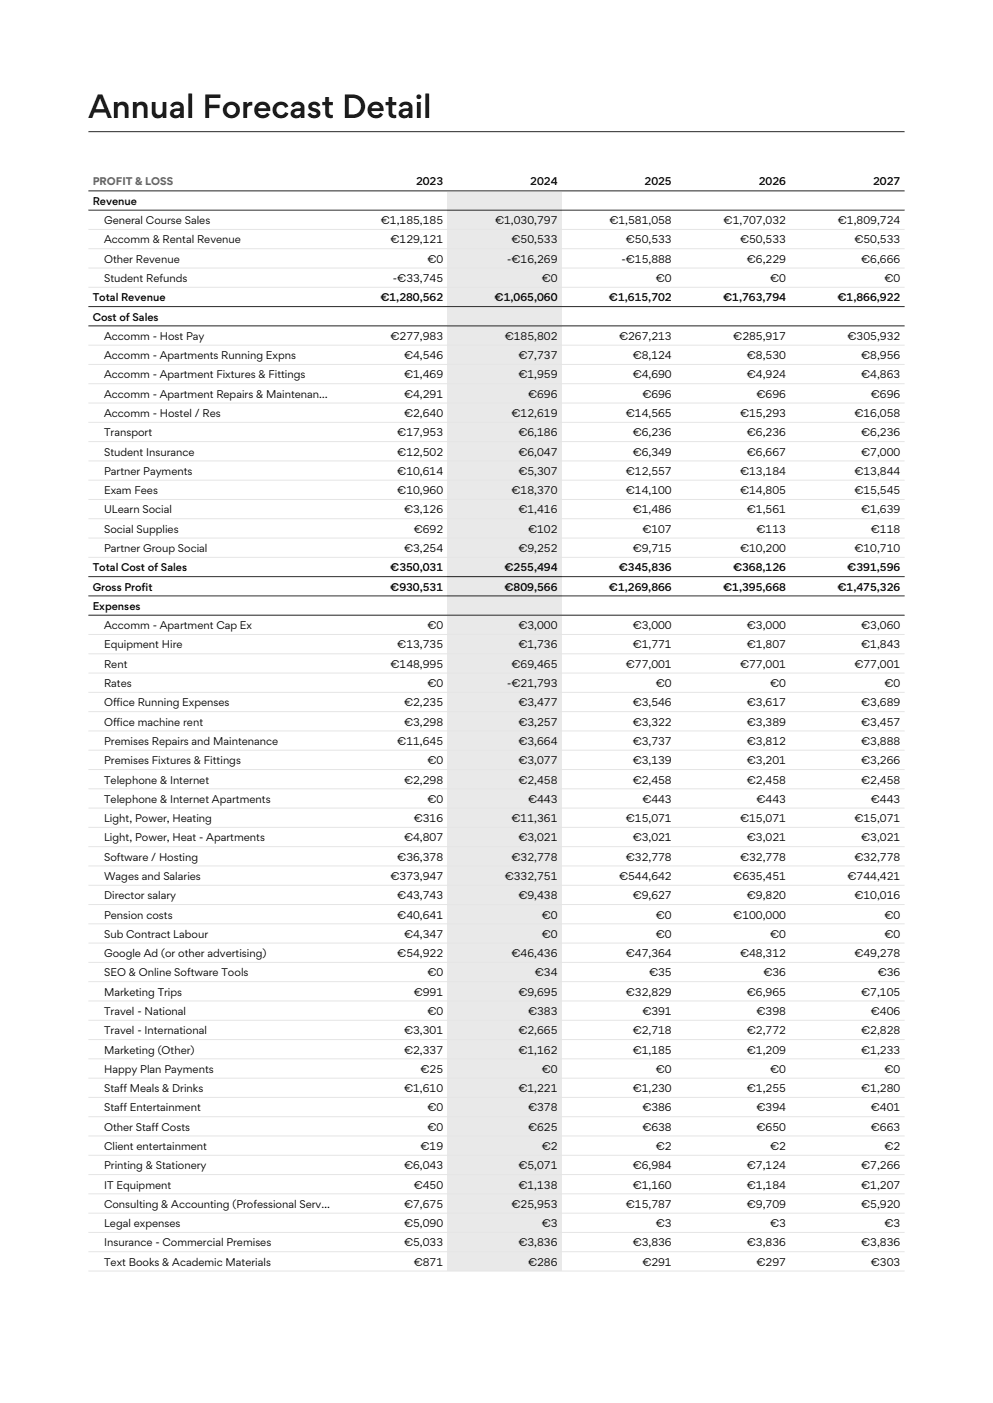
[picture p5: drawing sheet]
<svg xmlns="http://www.w3.org/2000/svg" width="210mm" height="297mm" viewBox="0 0 210 297" stroke-linecap="round" stroke-linejoin="round" font-family="sans-serif">
<defs><g id="words">
<text font-size="6.3" x="18.7" y="25">Annual Forecast Detail</text>
<text font-size="2.1" fill="#666" x="19.6" y="39.2">PROFIT &amp; LOSS</text>
<g font-size="2.1">
<text x="88" y="39.2">2023</text>
<text x="112.2" y="39.2">2024</text>
<text x="136.4" y="39.2">2025</text>
<text x="160.5" y="39.2">2026</text>
<text x="184.7" y="39.2">2027</text>
<text x="19.6" y="43.4">Revenue</text>
<text x="22" y="47.4">General Course Sales</text>
<text x="80.6" y="47.4">€1,185,185</text>
<text x="104.7" y="47.4">€1,030,797</text>
<text x="128.9" y="47.4">€1,581,058</text>
<text x="153.1" y="47.4">€1,707,032</text>
<text x="177.3" y="47.4">€1,809,724</text>
<text x="22" y="51.5">Accomm &amp; Rental Revenue</text>
<text x="82.6" y="51.5">€129,121</text>
<text x="108.2" y="51.5">€50,533</text>
<text x="132.4" y="51.5">€50,533</text>
<text x="156.6" y="51.5">€50,533</text>
<text x="180.7" y="51.5">€50,533</text>
<text x="22" y="55.6">Other Revenue</text>
<text x="22" y="59.7">Student Refunds</text>
<text x="83.1" y="59.7">-€33,745</text>
<text x="90.4" y="55.6">€0</text>
<text x="107.3" y="55.6">-€16,269</text>
<text x="114.6" y="59.7">€0</text>
<text x="131.5" y="55.6">-€15,888</text>
<text x="138.8" y="59.7">€0</text>
<text x="158" y="55.6">€6,229</text>
<text x="162.9" y="59.7">€0</text>
<text x="182.2" y="55.6">€6,666</text>
<text x="187.1" y="59.7">€0</text>
<text x="19.6" y="63.8">Total Revenue</text>
<text x="80.5" y="63.8">€1,280,562</text>
<text x="104.6" y="63.8">€1,065,060</text>
<text x="128.8" y="63.8">€1,615,702</text>
<text x="153" y="63.8">€1,763,794</text>
<text x="177.2" y="63.8">€1,866,922</text>
<text x="19.6" y="67.8">Cost of Sales</text>
<text x="22" y="71.9">Accomm - Host Pay</text>
<text x="82.6" y="71.9">€277,983</text>
<text x="106.8" y="71.9">€185,802</text>
<text x="131" y="71.9">€267,213</text>
<text x="155.1" y="71.9">€285,917</text>
<text x="179.3" y="71.9">€305,932</text>
<text x="22" y="76">Accomm - Apartments Running Expns</text>
<text x="85.5" y="76">€4,546</text>
<text x="109.7" y="76">€7,737</text>
<text x="133.8" y="76">€8,124</text>
<text x="158" y="76">€8,530</text>
<text x="182.2" y="76">€8,956</text>
<text x="22" y="80.1">Accomm - Apartment Fixtures &amp; Fittings</text>
<text x="85.5" y="80.1">€1,469</text>
<text x="109.7" y="80.1">€1,959</text>
<text x="133.8" y="80.1">€4,690</text>
<text x="158" y="80.1">€4,924</text>
<text x="182.2" y="80.1">€4,863</text>
<text x="22" y="84.2">Accomm - Apartment Repairs &amp; Maintenan…</text>
<text x="22" y="88.3">Accomm - Hostel / Res</text>
<text x="85.5" y="84.2">€4,291</text>
<text x="85.5" y="88.3">€2,640</text>
<text x="108.2" y="88.3">€12,619</text>
<text x="111.7" y="84.2">€696</text>
<text x="132.4" y="88.3">€14,565</text>
<text x="135.9" y="84.2">€696</text>
<text x="156.6" y="88.3">€15,293</text>
<text x="160.1" y="84.2">€696</text>
<text x="180.7" y="88.3">€16,058</text>
<text x="184.2" y="84.2">€696</text>
<text x="22" y="92.3">Transport</text>
<text x="84" y="92.3">€17,953</text>
<text x="109.7" y="92.3">€6,186</text>
<text x="133.8" y="92.3">€6,236</text>
<text x="158" y="92.3">€6,236</text>
<text x="182.2" y="92.3">€6,236</text>
<text x="22" y="96.4">Student Insurance</text>
<text x="22" y="100.5">Partner Payments</text>
<text x="84" y="96.4">€12,502</text>
<text x="84" y="100.5">€10,614</text>
<text x="109.7" y="96.4">€6,047</text>
<text x="109.7" y="100.5">€5,307</text>
<text x="132.4" y="100.5">€12,557</text>
<text x="133.8" y="96.4">€6,349</text>
<text x="156.6" y="100.5">€13,184</text>
<text x="158" y="96.4">€6,667</text>
<text x="180.7" y="100.5">€13,844</text>
<text x="182.2" y="96.4">€7,000</text>
<text x="22" y="104.6">Exam Fees</text>
<text x="84" y="104.6">€10,960</text>
<text x="108.2" y="104.6">€18,370</text>
<text x="132.4" y="104.6">€14,100</text>
<text x="156.6" y="104.6">€14,805</text>
<text x="180.7" y="104.6">€15,545</text>
<text x="22" y="108.7">ULearn Social</text>
<text x="22" y="112.8">Social Supplies</text>
<text x="85.5" y="108.7">€3,126</text>
<text x="87.5" y="112.8">€692</text>
<text x="109.7" y="108.7">€1,416</text>
<text x="111.7" y="112.8">€102</text>
<text x="133.8" y="108.7">€1,486</text>
<text x="135.9" y="112.8">€107</text>
<text x="158" y="108.7">€1,561</text>
<text x="160.1" y="112.8">€113</text>
<text x="182.2" y="108.7">€1,639</text>
<text x="184.2" y="112.8">€118</text>
<text x="22" y="116.8">Partner Group Social</text>
<text x="85.5" y="116.8">€3,254</text>
<text x="109.7" y="116.8">€9,252</text>
<text x="133.8" y="116.8">€9,715</text>
<text x="156.6" y="116.8">€10,200</text>
<text x="180.7" y="116.8">€10,710</text>
<text x="19.6" y="120.9">Total Cost of Sales</text>
<text x="19.6" y="125">Gross Profit</text>
<text x="82.5" y="120.9">€350,031</text>
<text x="82.5" y="125">€930,531</text>
<text x="106.7" y="120.9">€255,494</text>
<text x="106.7" y="125">€809,566</text>
<text x="128.8" y="125">€1,269,866</text>
<text x="130.9" y="120.9">€345,836</text>
<text x="153" y="125">€1,395,668</text>
<text x="155.1" y="120.9">€368,126</text>
<text x="177.2" y="125">€1,475,326</text>
<text x="179.2" y="120.9">€391,596</text>
<text x="19.6" y="129.1">Expenses</text>
<text x="22" y="133.2">Accomm - Apartment Cap Ex</text>
<text x="22" y="137.2">Equipment Hire</text>
<text x="84" y="137.2">€13,735</text>
<text x="90.4" y="133.2">€0</text>
<text x="109.7" y="133.2">€3,000</text>
<text x="109.7" y="137.2">€1,736</text>
<text x="133.8" y="133.2">€3,000</text>
<text x="133.8" y="137.2">€1,771</text>
<text x="158" y="133.2">€3,000</text>
<text x="158" y="137.2">€1,807</text>
<text x="182.2" y="133.2">€3,060</text>
<text x="182.2" y="137.2">€1,843</text>
<text x="22" y="141.3">Rent</text>
<text x="82.6" y="141.3">€148,995</text>
<text x="108.2" y="141.3">€69,465</text>
<text x="132.4" y="141.3">€77,001</text>
<text x="156.6" y="141.3">€77,001</text>
<text x="180.7" y="141.3">€77,001</text>
<text x="22" y="145.4">Rates</text>
<text x="22" y="149.5">Office Running Expenses</text>
<text x="85.5" y="149.5">€2,235</text>
<text x="90.4" y="145.4">€0</text>
<text x="107.3" y="145.4">-€21,793</text>
<text x="109.7" y="149.5">€3,477</text>
<text x="133.8" y="149.5">€3,546</text>
<text x="138.8" y="145.4">€0</text>
<text x="158" y="149.5">€3,617</text>
<text x="162.9" y="145.4">€0</text>
<text x="182.2" y="149.5">€3,689</text>
<text x="187.1" y="145.4">€0</text>
<text x="22" y="153.6">Office machine rent</text>
<text x="85.5" y="153.6">€3,298</text>
<text x="109.7" y="153.6">€3,257</text>
<text x="133.8" y="153.6">€3,322</text>
<text x="158" y="153.6">€3,389</text>
<text x="182.2" y="153.6">€3,457</text>
<text x="22" y="157.7">Premises Repairs and Maintenance</text>
<text x="22" y="161.7">Premises Fixtures &amp; Fittings</text>
<text x="84" y="157.7">€11,645</text>
<text x="90.4" y="161.7">€0</text>
<text x="109.7" y="157.7">€3,664</text>
<text x="109.7" y="161.7">€3,077</text>
<text x="133.8" y="157.7">€3,737</text>
<text x="133.8" y="161.7">€3,139</text>
<text x="158" y="157.7">€3,812</text>
<text x="158" y="161.7">€3,201</text>
<text x="182.2" y="157.7">€3,888</text>
<text x="182.2" y="161.7">€3,266</text>
<text x="22" y="165.8">Telephone &amp; Internet</text>
<text x="85.5" y="165.8">€2,298</text>
<text x="109.7" y="165.8">€2,458</text>
<text x="133.8" y="165.8">€2,458</text>
<text x="158" y="165.8">€2,458</text>
<text x="182.2" y="165.8">€2,458</text>
<text x="22" y="169.9">Telephone &amp; Internet Apartments</text>
<text x="22" y="174">Light, Power, Heating</text>
<text x="87.5" y="174">€316</text>
<text x="90.4" y="169.9">€0</text>
<text x="108.2" y="174">€11,361</text>
<text x="111.7" y="169.9">€443</text>
<text x="132.4" y="174">€15,071</text>
<text x="135.9" y="169.9">€443</text>
<text x="156.6" y="174">€15,071</text>
<text x="160.1" y="169.9">€443</text>
<text x="180.7" y="174">€15,071</text>
<text x="184.2" y="169.9">€443</text>
<text x="22" y="178.1">Light, Power, Heat - Apartments</text>
<text x="85.5" y="178.1">€4,807</text>
<text x="109.7" y="178.1">€3,021</text>
<text x="133.8" y="178.1">€3,021</text>
<text x="158" y="178.1">€3,021</text>
<text x="182.2" y="178.1">€3,021</text>
<text x="22" y="182.1">Software / Hosting</text>
<text x="84" y="182.1">€36,378</text>
<text x="108.2" y="182.1">€32,778</text>
<text x="132.4" y="182.1">€32,778</text>
<text x="156.6" y="182.1">€32,778</text>
<text x="180.7" y="182.1">€32,778</text>
<text x="22" y="186.2">Wages and Salaries</text>
<text x="22" y="190.3">Director salary</text>
<text x="82.6" y="186.2">€373,947</text>
<text x="84" y="190.3">€43,743</text>
<text x="106.8" y="186.2">€332,751</text>
<text x="109.7" y="190.3">€9,438</text>
<text x="131" y="186.2">€544,642</text>
<text x="133.8" y="190.3">€9,627</text>
<text x="155.1" y="186.2">€635,451</text>
<text x="158" y="190.3">€9,820</text>
<text x="179.3" y="186.2">€744,421</text>
<text x="180.7" y="190.3">€10,016</text>
<text x="22" y="194.4">Pension costs</text>
<text x="84" y="194.4">€40,641</text>
<text x="114.6" y="194.4">€0</text>
<text x="138.8" y="194.4">€0</text>
<text x="155.1" y="194.4">€100,000</text>
<text x="187.1" y="194.4">€0</text>
<text x="22" y="198.5">Sub Contract Labour</text>
<text x="22" y="202.6">Google Ad (or other advertising)</text>
<text x="84" y="202.6">€54,922</text>
<text x="85.5" y="198.5">€4,347</text>
<text x="108.2" y="202.6">€46,436</text>
<text x="114.6" y="198.5">€0</text>
<text x="132.4" y="202.6">€47,364</text>
<text x="138.8" y="198.5">€0</text>
<text x="156.6" y="202.6">€48,312</text>
<text x="162.9" y="198.5">€0</text>
<text x="180.7" y="202.6">€49,278</text>
<text x="187.1" y="198.5">€0</text>
<text x="22" y="206.6">SEO &amp; Online Software Tools</text>
<text x="90.4" y="206.6">€0</text>
<text x="113.1" y="206.6">€34</text>
<text x="137.3" y="206.6">€35</text>
<text x="161.5" y="206.6">€36</text>
<text x="185.7" y="206.6">€36</text>
<text x="22" y="210.7">Marketing Trips</text>
<text x="22" y="214.8">Travel - National</text>
<text x="87.5" y="210.7">€991</text>
<text x="90.4" y="214.8">€0</text>
<text x="109.7" y="210.7">€9,695</text>
<text x="111.7" y="214.8">€383</text>
<text x="132.4" y="210.7">€32,829</text>
<text x="135.9" y="214.8">€391</text>
<text x="158" y="210.7">€6,965</text>
<text x="160.1" y="214.8">€398</text>
<text x="182.2" y="210.7">€7,105</text>
<text x="184.2" y="214.8">€406</text>
<text x="22" y="218.9">Travel - International</text>
<text x="85.5" y="218.9">€3,301</text>
<text x="109.7" y="218.9">€2,665</text>
<text x="133.8" y="218.9">€2,718</text>
<text x="158" y="218.9">€2,772</text>
<text x="182.2" y="218.9">€2,828</text>
<text x="22" y="223">Marketing (Other)</text>
<text x="22" y="227.1">Happy Plan Payments</text>
<text x="85.5" y="223">€2,337</text>
<text x="89" y="227.1">€25</text>
<text x="109.7" y="223">€1,162</text>
<text x="114.6" y="227.1">€0</text>
<text x="133.8" y="223">€1,185</text>
<text x="138.8" y="227.1">€0</text>
<text x="158" y="223">€1,209</text>
<text x="162.9" y="227.1">€0</text>
<text x="182.2" y="223">€1,233</text>
<text x="187.1" y="227.1">€0</text>
<text x="22" y="231.1">Staff Meals &amp; Drinks</text>
<text x="85.5" y="231.1">€1,610</text>
<text x="109.7" y="231.1">€1,221</text>
<text x="133.8" y="231.1">€1,230</text>
<text x="158" y="231.1">€1,255</text>
<text x="182.2" y="231.1">€1,280</text>
<text x="22" y="235.2">Staff Entertainment</text>
<text x="22" y="239.3">Other Staff Costs</text>
<text x="90.4" y="235.2">€0</text>
<text x="90.4" y="239.3">€0</text>
<text x="111.7" y="235.2">€378</text>
<text x="111.7" y="239.3">€625</text>
<text x="135.9" y="235.2">€386</text>
<text x="135.9" y="239.3">€638</text>
<text x="160.1" y="235.2">€394</text>
<text x="160.1" y="239.3">€650</text>
<text x="184.2" y="235.2">€401</text>
<text x="184.2" y="239.3">€663</text>
<text x="22" y="243.4">Client entertainment</text>
<text x="89" y="243.4">€19</text>
<text x="114.6" y="243.4">€2</text>
<text x="138.8" y="243.4">€2</text>
<text x="162.9" y="243.4">€2</text>
<text x="187.1" y="243.4">€2</text>
<text x="22" y="247.5">Printing &amp; Stationery</text>
<text x="22" y="251.5">IT Equipment</text>
<text x="85.5" y="247.5">€6,043</text>
<text x="87.5" y="251.5">€450</text>
<text x="109.7" y="247.5">€5,071</text>
<text x="109.7" y="251.5">€1,138</text>
<text x="133.8" y="247.5">€6,984</text>
<text x="133.8" y="251.5">€1,160</text>
<text x="158" y="247.5">€7,124</text>
<text x="158" y="251.5">€1,184</text>
<text x="182.2" y="247.5">€7,266</text>
<text x="182.2" y="251.5">€1,207</text>
<text x="22" y="255.6">Consulting &amp; Accounting (Professional Serv…</text>
<text x="85.5" y="255.6">€7,675</text>
<text x="108.2" y="255.6">€25,953</text>
<text x="132.4" y="255.6">€15,787</text>
<text x="158" y="255.6">€9,709</text>
<text x="182.2" y="255.6">€5,920</text>
<text x="22" y="259.7">Legal expenses</text>
<text x="22" y="263.8">Insurance - Commercial Premises</text>
<text x="85.5" y="259.7">€5,090</text>
<text x="85.5" y="263.8">€5,033</text>
<text x="109.7" y="263.8">€3,836</text>
<text x="114.6" y="259.7">€3</text>
<text x="133.8" y="263.8">€3,836</text>
<text x="138.8" y="259.7">€3</text>
<text x="158" y="263.8">€3,836</text>
<text x="162.9" y="259.7">€3</text>
<text x="182.2" y="263.8">€3,836</text>
<text x="187.1" y="259.7">€3</text>
<text x="22" y="267.9">Text Books &amp; Academic Materials</text>
<text x="87.5" y="267.9">€871</text>
<text x="111.7" y="267.9">€286</text>
<text x="135.9" y="267.9">€291</text>
<text x="160.1" y="267.9">€297</text>
<text x="184.2" y="267.9">€303</text>
</g>
</g></defs>
<path d="M18.7 27.9h172.7" fill="none" stroke="#24242a" stroke-width=".21"/>
<g fill="#eee5ef">
<path d="M94.7 40.4h24.1v4.1h-24.1z"/>
<path d="M94.7 44.5h24.1v4.1h-24.1z"/>
<path d="M94.7 48.6h24.1v4h-24.1z"/>
<path d="M94.7 52.6h24.1v4.1h-24.1z"/>
<path d="M94.7 56.7h24.1v4.1h-24.1z"/>
<path d="M94.7 60.8h24.1v4.1h-24.1z"/>
<path d="M94.7 64.9h24.1v4.1h-24.1z"/>
<path d="M94.7 69h24.1v4.1h-24.1z"/>
<path d="M94.7 73.1h24.1v4h-24.1z"/>
<path d="M94.7 77.1h24.1v4.1h-24.1z"/>
<path d="M94.7 81.2h24.1v4.1h-24.1z"/>
<path d="M94.7 85.3h24.1v4.1h-24.1z"/>
<path d="M94.7 89.4h24.1v4.1h-24.1z"/>
<path d="M94.7 93.5h24.1v4h-24.1z"/>
<path d="M94.7 97.5h24.1v4.1h-24.1z"/>
<path d="M94.7 101.6h24.1v4.1h-24.1z"/>
<path d="M94.7 105.7h24.1v4.1h-24.1z"/>
<path d="M94.7 109.8h24.1v4.1h-24.1z"/>
<path d="M94.7 113.9h24.1v4.1h-24.1z"/>
<path d="M94.7 118h24.1v4h-24.1z"/>
<path d="M94.7 122h24.1v4.1h-24.1z"/>
<path d="M94.7 126.1h24.1v4.1h-24.1z"/>
<path d="M94.7 130.2h24.1v4.1h-24.1z"/>
<path d="M94.7 134.3h24.1v4.1h-24.1z"/>
<path d="M94.7 138.4h24.1v4h-24.1z"/>
<path d="M94.7 142.4h24.1v4.1h-24.1z"/>
<path d="M94.7 146.5h24.1v4.1h-24.1z"/>
<path d="M94.7 150.6h24.1v4.1h-24.1z"/>
<path d="M94.7 154.7h24.1v4.1h-24.1z"/>
<path d="M94.7 158.8h24.1v4.1h-24.1z"/>
<path d="M94.7 162.9h24.1v4h-24.1z"/>
<path d="M94.7 166.9h24.1v4.1h-24.1z"/>
<path d="M94.7 171h24.1v4.1h-24.1z"/>
<path d="M94.7 175.1h24.1v4.1h-24.1z"/>
<path d="M94.7 179.2h24.1v4.1h-24.1z"/>
<path d="M94.7 183.3h24.1v4.1h-24.1z"/>
<path d="M94.7 187.4h24.1v4h-24.1z"/>
<path d="M94.7 191.4h24.1v4.1h-24.1z"/>
<path d="M94.7 195.5h24.1v4.1h-24.1z"/>
<path d="M94.7 199.6h24.1v4.1h-24.1z"/>
<path d="M94.7 203.7h24.1v4.1h-24.1z"/>
<path d="M94.7 207.8h24.1v4h-24.1z"/>
<path d="M94.7 211.8h24.1v4.1h-24.1z"/>
<path d="M94.7 215.9h24.1v4.1h-24.1z"/>
<path d="M94.7 220h24.1v4.1h-24.1z"/>
<path d="M94.7 224.1h24.1v4.1h-24.1z"/>
<path d="M94.7 228.2h24.1v4.1h-24.1z"/>
<path d="M94.7 232.3h24.1v4h-24.1z"/>
<path d="M94.7 236.3h24.1v4.1h-24.1z"/>
<path d="M94.7 240.4h24.1v4.1h-24.1z"/>
<path d="M94.7 244.5h24.1v4.1h-24.1z"/>
<path d="M94.7 248.6h24.1v4.1h-24.1z"/>
<path d="M94.7 252.7h24.1v4h-24.1z"/>
<path d="M94.7 256.7h24.1v4.1h-24.1z"/>
<path d="M94.7 260.8h24.1v4.1h-24.1z"/>
<path d="M94.7 264.9h24.1v4.1h-24.1z"/>
</g>
<path d="M18.7 40.4h172.7M18.7 44.5h172.7M18.7 64.9h172.7M18.7 69h172.7M18.7 122h172.7M18.7 126.1h172.7M18.7 130.2h172.7" fill="none" stroke="#242a2a" stroke-width=".21"/>
<g fill="none" stroke="#e5e5e5" stroke-width=".21">
<path d="M18.7 48.6h172.7M18.7 56.7h172.7M191.4 52.6h-172.7M18.7 60.8h172.7M18.7 73.1h172.7M18.7 77.1h172.7M18.7 81.2h172.7M18.7 85.3h172.7M18.7 89.4h172.7M18.7 93.5h172.7M18.7 97.5h172.7M18.7 101.6h172.7"/>
<path d="M18.7 105.7h172.7M18.7 109.8h172.7M18.7 113.9h172.7M18.7 118h172.7M18.7 134.3h172.7M18.7 138.4h172.7M18.7 142.4h172.7M18.7 146.5h172.7M18.7 150.6h172.7M18.7 154.7h172.7M18.7 158.8h172.7M18.7 162.9h172.7"/>
<path d="M18.7 166.9h172.7M18.7 171h172.7M18.7 179.2h172.7M191.4 175.1h-172.7M18.7 183.3h172.7M18.7 187.4h172.7M18.7 191.4h172.7M18.7 195.5h172.7M18.7 199.6h172.7M18.7 203.7h172.7M18.7 207.8h172.7M18.7 211.8h172.7"/>
<path d="M18.7 215.9h172.7M18.7 220h172.7M18.7 224.1h172.7M18.7 228.2h172.7M18.7 232.3h172.7M18.7 236.3h172.7M18.7 240.4h172.7M18.7 244.5h172.7M18.7 248.6h172.7M18.7 252.7h172.7M18.7 256.7h172.7M18.7 260.8h172.7"/>
<path d="M18.7 264.9h172.7M18.7 269h172.7"/>
</g>
<use href="#words"/>
</svg>
